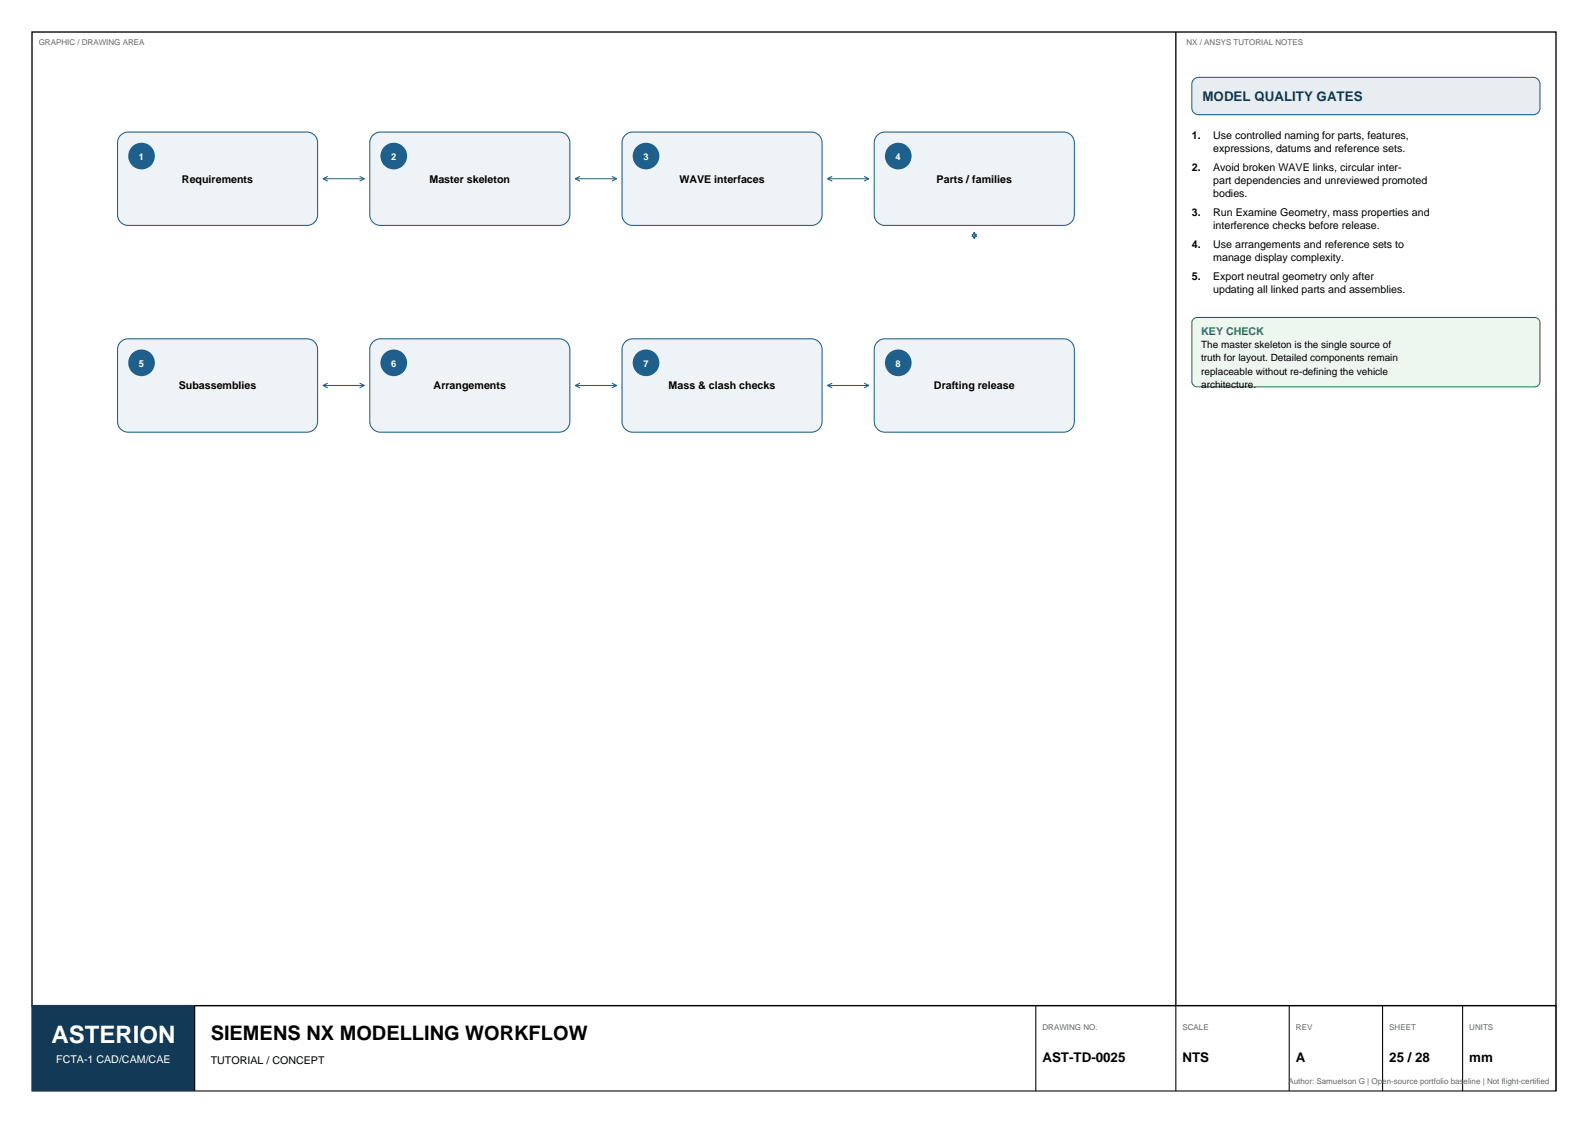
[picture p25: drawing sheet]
<svg xmlns="http://www.w3.org/2000/svg" width="420mm" height="297mm" viewBox="0 0 420 297" stroke-linecap="round" stroke-linejoin="round" font-family="sans-serif">
<defs><g id="words">
<text font-size="6.3" fill="#fff" x="13.6" y="275.8">ASTERION</text>
<text font-size="5.3" x="55.7" y="275.1">SIEMENS NX MODELLING WORKFLOW</text>
<text font-size="3.5" fill="#123a56" x="318" y="26.8">MODEL QUALITY GATES</text>
<g font-size="3.5">
<text x="275.7" y="280.8">AST-TD-0025</text>
<text x="312.8" y="280.8">NTS</text>
<text x="342.7" y="280.8">A</text>
<text x="367.4" y="280.8">25 / 28</text>
<text x="388.6" y="280.8">mm</text>
</g>
<g font-size="2.8">
<text x="315.2" y="36.7">1.</text>
<text x="320.9" y="36.7">Use controlled naming for parts, features,</text>
<text x="320.9" y="40.2">expressions, datums and reference sets.</text>
<text x="315.2" y="45.2">2.</text>
<text x="320.9" y="45.2">Avoid broken WAVE links, circular inter-</text>
<text x="48.1" y="48.3">Requirements</text>
<text x="113.6" y="48.3">Master skeleton</text>
<text x="179.7" y="48.3">WAVE interfaces</text>
<text x="247.7" y="48.3">Parts / families</text>
<text x="320.9" y="48.7">part dependencies and unreviewed promoted</text>
<text x="320.9" y="52.2">bodies.</text>
<text x="315.2" y="57.2">3.</text>
<text x="320.9" y="57.2">Run Examine Geometry, mass properties and</text>
<text x="315.2" y="65.6">4.</text>
<text x="320.9" y="60.7">interference checks before release.</text>
<text x="320.9" y="65.6">Use arrangements and reference sets to</text>
<text x="320.9" y="69.1">manage display complexity.</text>
<text x="315.2" y="74.1">5.</text>
<text x="320.9" y="74.1">Export neutral geometry only after</text>
<text x="320.9" y="77.6">updating all linked parts and assemblies.</text>
<text x="47.3" y="103">Subassemblies</text>
<text x="114.7" y="103">Arrangements</text>
<text x="176.9" y="103">Mass &amp; clash checks</text>
<text x="247" y="103">Drafting release</text>
<text x="55.7" y="281.5">TUTORIAL / CONCEPT</text>
</g>
<text font-size="2.8" fill="#2d7d46" x="317.7" y="88.5">KEY CHECK</text>
<text font-size="2.8" fill="#fff" x="14.9" y="281.1">FCTA-1 CAD/CAM/CAE</text>
<g font-size="2.6">
<text x="317.7" y="92.1">The master skeleton is the single source of</text>
<text x="317.7" y="95.6">truth for layout. Detailed components remain</text>
<text x="317.7" y="99.1">replaceable without re-defining the vehicle</text>
<text x="317.7" y="102.7">architecture.</text>
</g>
<g font-size="2.5" fill="#fff">
<text x="36.7" y="42.3">1</text>
<text x="103.5" y="42.3">2</text>
<text x="170.2" y="42.3">3</text>
<text x="236.9" y="42.3">4</text>
<text x="36.7" y="97">5</text>
<text x="103.5" y="97">6</text>
<text x="170.2" y="97">7</text>
<text x="236.9" y="97">8</text>
</g>
<g font-size="2.1" fill="#666">
<text x="10.2" y="12">GRAPHIC / DRAWING AREA</text>
<text x="313.8" y="12">NX / ANSYS TUTORIAL NOTES</text>
<text x="275.7" y="272.3">DRAWING NO.</text>
<text x="312.8" y="272.3">SCALE</text>
<text x="342.7" y="272.3">REV</text>
<text x="367.4" y="272.3">SHEET</text>
<text x="388.6" y="272.3">UNITS</text>
<text x="340.8" y="286.8">Author: Samuelson G | Open-source portfolio baseline | Not flight-certified</text>
</g>
</g></defs>
<path d="M8.5 8.5h403v257.5h-403zM311 8.5v257.5" fill="none" stroke="#000" stroke-width=".35"/>
<path d="M8.5 266h403v22.5h-403z" fill="none" stroke="#000" stroke-width=".28"/>
<path d="M8.5 266h43v22.5h-43z" fill-rule="evenodd" fill="#123a56"/>
<path d="M51.5 266v22.5M274 266v22.5M311 266v22.5M341 266v22.5M365.7 266v22.5M386.8 266v22.5M411.5 266v22.5" fill="none" stroke="#000" stroke-width=".28"/>
<path d="M31.7 36a2.82 2.82 0 0 1 2.2-1.1h47.3a2.82 2.82 0 0 1 2.8 2.8v19.1a2.82 2.82 0 0 1-2.8 2.8h-47.3a2.82 2.82 0 0 1-2.8-2.8v-19.1l.1-.6z" fill-rule="evenodd" fill="#eef3f7" stroke="#1f5f8b" stroke-width=".28"/>
<circle cx="37.4" cy="41.3" r="3.5" fill="#1f5f8b"/>
<path d="M85.4 47.3h11M85.4 47.3l1.3 .6M86.7 46.7l-1.3 .6M95.1 46.7l1.3 .6M96.4 47.3l-1.3 .6" fill="none" stroke="#1f5f8b" stroke-width=".28"/>
<path d="M98.4 36a2.82 2.82 0 0 1 2.2-1.1h47.3a2.82 2.82 0 0 1 2.8 2.8v19.1a2.82 2.82 0 0 1-2.8 2.8h-47.3a2.82 2.82 0 0 1-2.8-2.8v-19.1l.1-.6z" fill-rule="evenodd" fill="#eef3f7" stroke="#1f5f8b" stroke-width=".28"/>
<circle cx="104.1" cy="41.3" r="3.5" fill="#1f5f8b"/>
<path d="M152.1 47.3h11M152.1 47.3l1.3 .6M153.4 46.7l-1.3 .6M161.8 46.7l1.3 .6M163.1 47.3l-1.3 .6" fill="none" stroke="#1f5f8b" stroke-width=".28"/>
<path d="M165.1 36a2.82 2.82 0 0 1 2.2-1.1h47.3a2.82 2.82 0 0 1 2.8 2.8v19.1a2.82 2.82 0 0 1-2.8 2.8h-47.3a2.82 2.82 0 0 1-2.8-2.8v-19.1l.1-.6z" fill-rule="evenodd" fill="#eef3f7" stroke="#1f5f8b" stroke-width=".28"/>
<circle cx="170.9" cy="41.3" r="3.5" fill="#1f5f8b"/>
<path d="M218.8 47.3h11M218.8 47.3l1.3 .6M220.1 46.7l-1.3 .6M228.5 46.7l1.3 .6M229.8 47.3l-1.3 .6" fill="none" stroke="#1f5f8b" stroke-width=".28"/>
<path d="M232.3 35.5l1.1-.5 .6-.1h47.3a2.82 2.82 0 0 1 2.8 2.8v19.1a2.82 2.82 0 0 1-2.8 2.8h-47.3a2.82 2.82 0 0 1-2.8-2.8v-19.1a2.82 2.82 0 0 1 1.1-2.2z" fill-rule="evenodd" fill="#eef3f7" stroke="#1f5f8b" stroke-width=".28"/>
<circle cx="237.6" cy="41.3" r="3.5" fill="#1f5f8b"/>
<path d="M257.1 61.9l.6 1.2M257.7 61.4v1.7M257.7 61.4l-.6 1.3M257.7 61.4l.6 1.3M258.3 61.9l-.6 1.2" fill="none" stroke="#1f5f8b" stroke-width=".28"/>
<path d="M31.7 90.7a2.82 2.82 0 0 1 2.2-1.1h47.3a2.82 2.82 0 0 1 2.8 2.8v19.1a2.82 2.82 0 0 1-2.8 2.8h-47.3a2.82 2.82 0 0 1-2.8-2.8v-19.1l.1-.6z" fill-rule="evenodd" fill="#eef3f7" stroke="#1f5f8b" stroke-width=".28"/>
<circle cx="37.4" cy="96" r="3.5" fill="#1f5f8b"/>
<path d="M85.4 102h11M85.4 102l1.3 .6M86.7 101.3l-1.3 .7M95.1 101.3l1.3 .7M96.4 102l-1.3 .6" fill="none" stroke="#1f5f8b" stroke-width=".28"/>
<path d="M98.4 90.7a2.82 2.82 0 0 1 2.2-1.1h47.3a2.82 2.82 0 0 1 2.8 2.8v19.1a2.82 2.82 0 0 1-2.8 2.8h-47.3a2.82 2.82 0 0 1-2.8-2.8v-19.1l.1-.6z" fill-rule="evenodd" fill="#eef3f7" stroke="#1f5f8b" stroke-width=".28"/>
<circle cx="104.1" cy="96" r="3.5" fill="#1f5f8b"/>
<path d="M152.1 102h11M152.1 102l1.3 .6M153.4 101.3l-1.3 .7M161.8 101.3l1.3 .7M163.1 102l-1.3 .6" fill="none" stroke="#1f5f8b" stroke-width=".28"/>
<path d="M165.1 90.7a2.82 2.82 0 0 1 2.2-1.1h47.3a2.82 2.82 0 0 1 2.8 2.8v19.1a2.82 2.82 0 0 1-2.8 2.8h-47.3a2.82 2.82 0 0 1-2.8-2.8v-19.1l.1-.6z" fill-rule="evenodd" fill="#eef3f7" stroke="#1f5f8b" stroke-width=".28"/>
<circle cx="170.9" cy="96" r="3.5" fill="#1f5f8b"/>
<path d="M218.8 102h11M218.8 102l1.3 .6M220.1 101.3l-1.3 .7M228.5 101.3l1.3 .7M229.8 102l-1.3 .6" fill="none" stroke="#1f5f8b" stroke-width=".28"/>
<path d="M232.3 90.2l1.1-.5 .6-.1h47.3a2.82 2.82 0 0 1 2.8 2.8v19.1a2.82 2.82 0 0 1-2.8 2.8h-47.3a2.82 2.82 0 0 1-2.8-2.8v-19.1a2.82 2.82 0 0 1 1.1-2.2z" fill-rule="evenodd" fill="#eef3f7" stroke="#1f5f8b" stroke-width=".28"/>
<circle cx="237.6" cy="96" r="3.5" fill="#1f5f8b"/>
<path d="M315.7 21l1.3-.5h88.5a1.76 1.76 0 0 1 1.8 1.7v6.4a1.76 1.76 0 0 1-1.8 1.7h-88.5a1.76 1.76 0 0 1-1.8-1.7v-6.4z" fill-rule="evenodd" fill="#e8edf2" stroke="#1f5f8b" stroke-width=".28"/>
<path d="M315.5 84.5l.7-.5h.4h89.3a1.41 1.41 0 0 1 1.4 1.4v15.5a1.41 1.41 0 0 1-1.4 1.4h-89.3a1.41 1.41 0 0 1-1.4-1.4v-15.5z" fill-rule="evenodd" fill="#edf7f0" stroke="#2d7d46" stroke-width=".28"/>
<use href="#words"/>
</svg>
